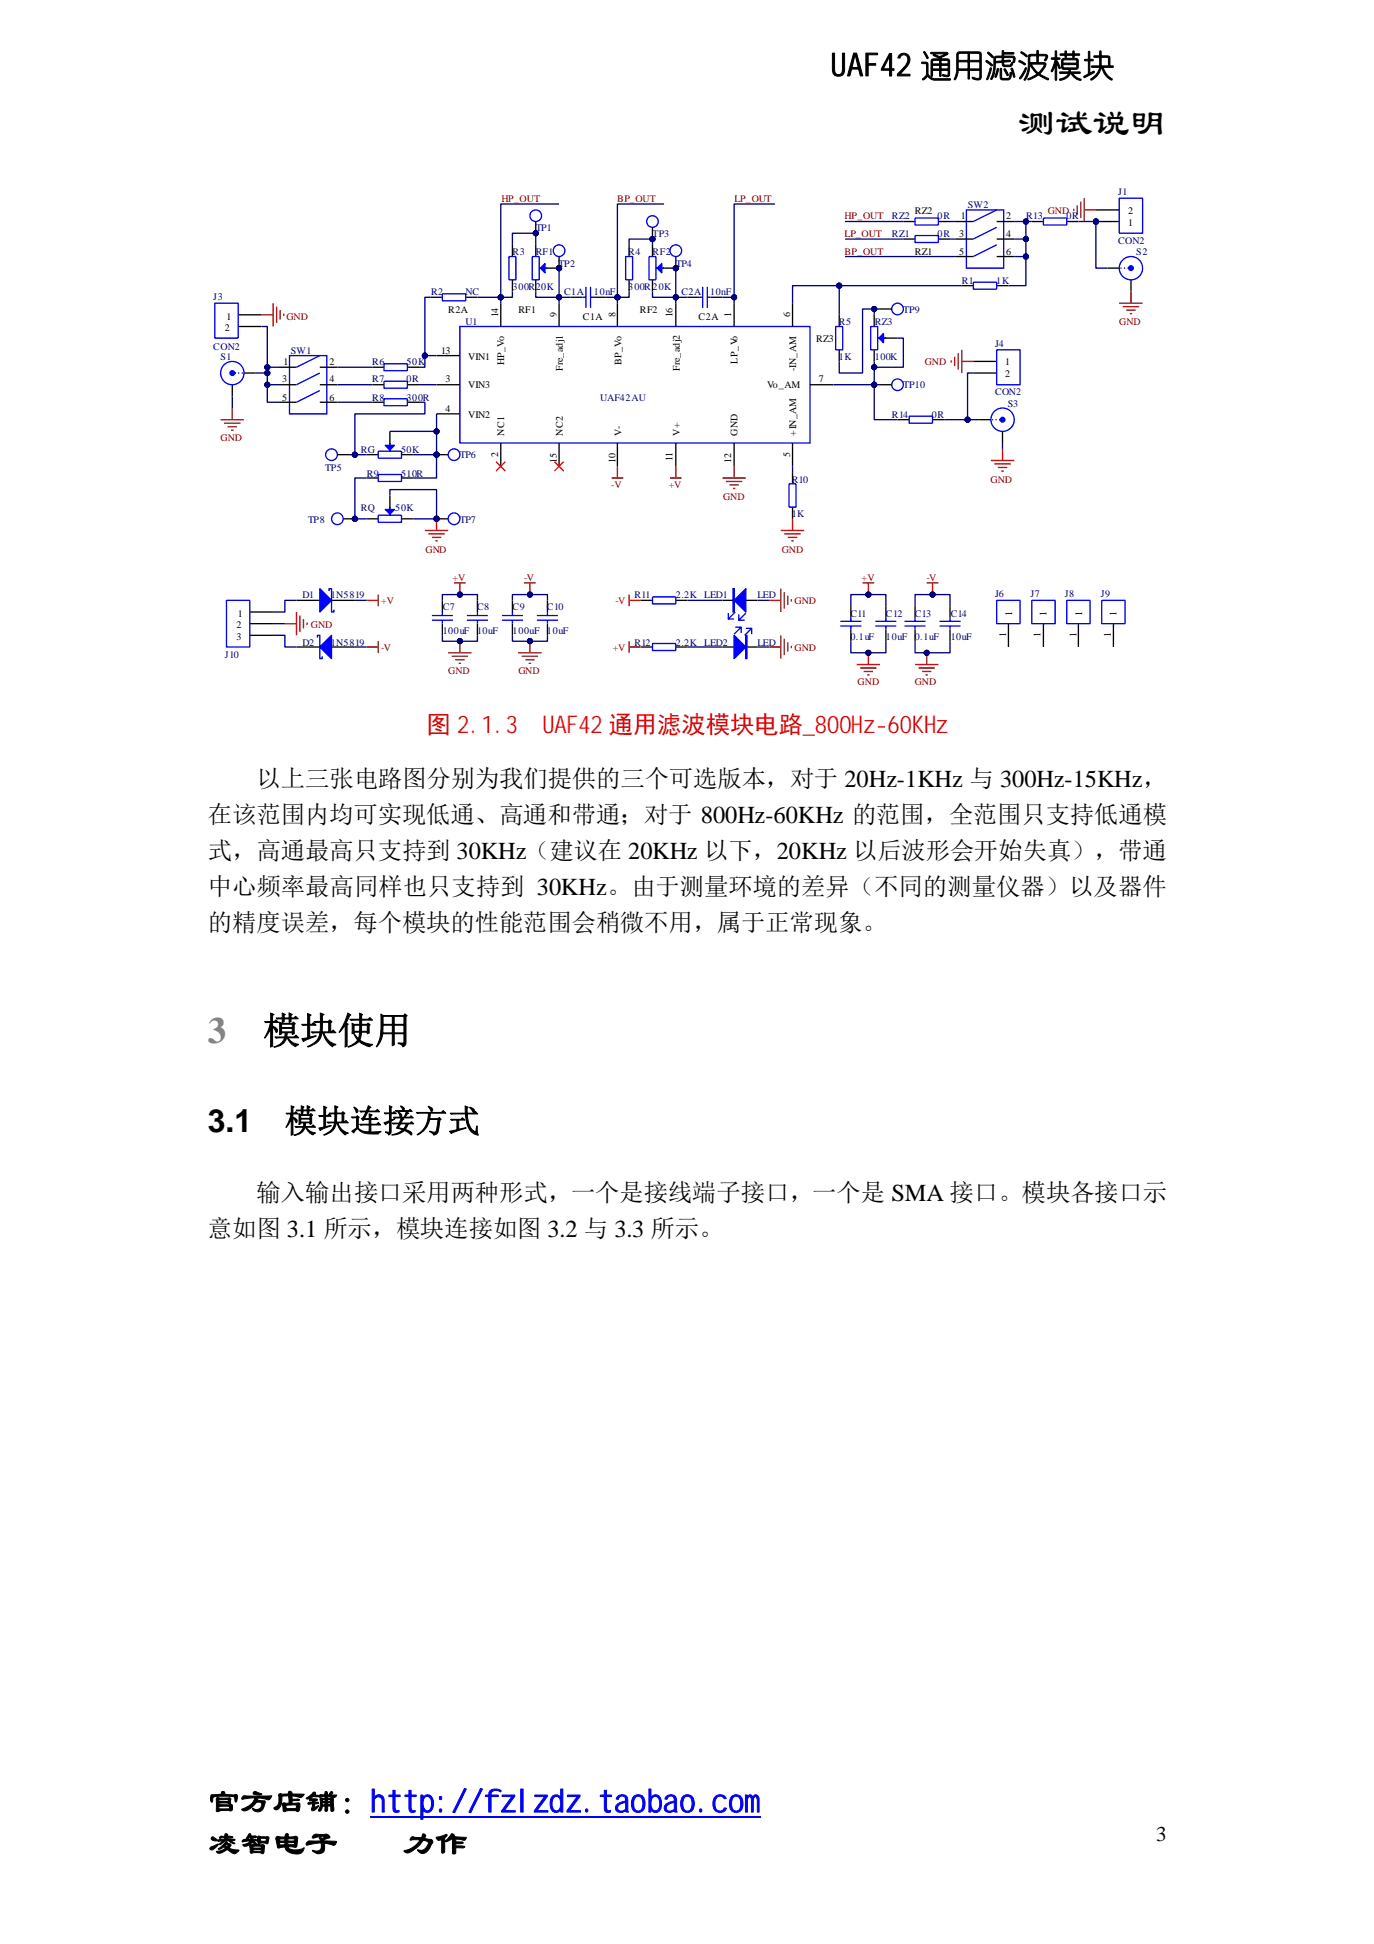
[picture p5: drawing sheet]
<svg xmlns="http://www.w3.org/2000/svg" width="210mm" height="297mm" viewBox="0 0 210 297" stroke-linecap="round" stroke-linejoin="round" font-family="sans-serif">
<defs><g id="words">
<g font-size="5.7">
<text x="155.6" y="20.7">测试说明</text>
<text x="40.2" y="159.4">模块使用</text>
</g>
<text font-size="5.7" fill="#808080" x="31.7" y="159.4">3</text>
<g font-size="4.9">
<text x="126.9" y="11.6">UAF42 通用滤波模块</text>
<text x="31.7" y="173">3.1</text>
<text x="43.5" y="173">模块连接方式</text>
<text x="31.7" y="276.9">官方店铺：http://fzlzdz.taobao.com</text>
<text x="31.7" y="283.3">凌智电子</text>
<text x="61.6" y="283.3">力作</text>
</g>
<g font-size="3.7" fill="#f00">
<text x="65.2" y="112">图 2.1.3</text>
<text x="82.9" y="112">UAF42 通用滤波模块电路_800Hz-60KHz</text>
</g>
<g font-size="3.7">
<text x="31.7" y="125.7">在该范围内均可实现低通、高通和带通；对于 800Hz-60KHz 的范围，全范围只支持低通模</text>
<text x="39.2" y="120.2">以上三张电路图分别为我们提供的三个可选版本，对于 20Hz-1KHz 与 300Hz-15KHz，</text>
<text x="31.7" y="131.2">式，高通最高只支持到 30KHz（建议在 20KHz 以下，20KHz 以后波形会开始失真），带通</text>
<text x="31.7" y="136.7">中心频率最高同样也只支持到 30KHz。由于测量环境的差异（不同的测量仪器）以及器件</text>
<text x="31.7" y="142.2">的精度误差，每个模块的性能范围会稍微不用，属于正常现象。</text>
<text x="39.2" y="183.6">输入输出接口采用两种形式，一个是接线端子接口，一个是 SMA 接口。模块各接口示</text>
<text x="31.7" y="189.1">意如图 3.1 所示，模块连接如图 3.2 与 3.3 所示。</text>
</g>
<text font-size="3.2" x="176.7" y="281.3">3</text>
<g font-size="1.5" fill="#000080">
<text x="170.9" y="29.8">J1</text>
<text x="81.9" y="35.3">TP1</text>
<text x="136.3" y="33.5">RZ2</text>
<text x="143.3" y="33.5">0R</text>
<text x="147.9" y="31.8">SW2</text>
<text x="156.8" y="33.5">R13</text>
<text x="163" y="33.5">0R</text>
<text x="78.3" y="39">R3</text>
<text x="81.9" y="39">RF1</text>
<text x="85.3" y="40.7">TP2</text>
<text x="96" y="39">R4</text>
<text x="99.7" y="39">RF2</text>
<text x="99.7" y="36.2">TP3</text>
<text x="103.3" y="40.7">TP4</text>
<text x="136.3" y="36.2">RZ1</text>
<text x="143.3" y="36.2">0R</text>
<text x="170.9" y="37.3">CON2</text>
<text x="173.7" y="39">S2</text>
<text x="32.6" y="45.8">J3</text>
<text x="65.9" y="45.1">R2</text>
<text x="71.1" y="45.1">NC</text>
<text x="78.3" y="44.3">300R20K</text>
<text x="86.2" y="45.1">C1A</text>
<text x="90.8" y="45.1">10nF</text>
<text x="96" y="44.3">300R20K</text>
<text x="104.1" y="45.1">C2A</text>
<text x="108.5" y="45.1">10nF</text>
<text x="138" y="47.8">TP9</text>
<text x="147" y="43.3">R1</text>
<text x="152.2" y="43.3">1K</text>
<text x="32.6" y="53.4">CON2</text>
<text x="71.1" y="49.7">U1</text>
<text x="128.2" y="49.7">R5</text>
<text x="133.7" y="49.7">RZ3</text>
<text x="152.1" y="53">J4</text>
<text x="33.7" y="54.9">S1</text>
<text x="44.4" y="54.1">SW1</text>
<text x="56.9" y="55.8">R6</text>
<text x="56.9" y="58.4">R7</text>
<text x="62.1" y="55.8">50K</text>
<text x="62.1" y="58.4">0R</text>
<text x="128.2" y="54.9">1K</text>
<text x="133.7" y="54.9">100K</text>
<text x="138" y="59.4">TP10</text>
<text x="56.9" y="61.3">R8</text>
<text x="62.1" y="61.3">300R</text>
<text x="91.7" y="61.3">UAF42AU</text>
<text x="136.3" y="63.9">R14</text>
<text x="142.4" y="63.9">0R</text>
<text x="152.1" y="60.4">CON2</text>
<text x="154" y="62.1">S3</text>
<text x="49.7" y="72">TP5</text>
<text x="55.1" y="69.2">RG</text>
<text x="61.3" y="69.2">50K</text>
<text x="70.3" y="70">TP6</text>
<text x="56" y="72.8">R9</text>
<text x="61.3" y="72.8">510R</text>
<text x="121" y="73.7">R10</text>
<text x="47.1" y="79.8">TP8</text>
<text x="55.1" y="78.1">RQ</text>
<text x="60.4" y="78.1">50K</text>
<text x="70.3" y="79.8">TP7</text>
<text x="121" y="79">1K</text>
<text x="46.2" y="91.4">D1</text>
<text x="50.5" y="91.4">1N5819</text>
<text x="67.6" y="93.1">C7</text>
<text x="72.9" y="93.1">C8</text>
<text x="78.3" y="93.1">C9</text>
<text x="83.6" y="93.1">C10</text>
<text x="96.9" y="91.4">R11</text>
<text x="103.3" y="91.4">2.2K</text>
<text x="107.6" y="91.4">LED1</text>
<text x="115.7" y="91.4">LED</text>
<text x="130" y="94.2">C11</text>
<text x="135.4" y="94.2">C12</text>
<text x="139.8" y="94.2">C13</text>
<text x="145.3" y="94.2">C14</text>
<text x="152.1" y="91.2">J6</text>
<text x="157.5" y="91.2">J7</text>
<text x="162.7" y="91.2">J8</text>
<text x="168.2" y="91.2">J9</text>
<text x="34.4" y="100.6">J10</text>
<text x="46.2" y="98.6">D2</text>
<text x="50.5" y="98.6">1N5819</text>
<text x="67.6" y="96.9">100uF</text>
<text x="72.9" y="96.9">10uF</text>
<text x="78.3" y="96.9">100uF</text>
<text x="83.6" y="96.9">10uF</text>
<text x="96.9" y="98.6">R12</text>
<text x="103.3" y="98.6">2.2K</text>
<text x="107.6" y="98.6">LED2</text>
<text x="115.7" y="98.6">LED</text>
<text x="130" y="97.8">0.1uF</text>
<text x="135.4" y="97.8">10uF</text>
<text x="139.8" y="97.8">0.1uF</text>
<text x="145.3" y="97.8">10uF</text>
</g>
<g font-size="1.5" fill="#800000">
<text x="76.6" y="30.9">HP_OUT</text>
<text x="94.3" y="30.9">BP_OUT</text>
<text x="112.3" y="30.9">LP_OUT</text>
<text x="129" y="33.5">HP_OUT</text>
<text x="160.1" y="32.7">GND</text>
<text x="129" y="36.2">LP_OUT</text>
<text x="129" y="39">BP_OUT</text>
<text x="43.8" y="48.9">GND</text>
<text x="171" y="49.7">GND</text>
<text x="141.3" y="55.8">GND</text>
<text x="33.7" y="67.4">GND</text>
<text x="93.4" y="74.6">-V</text>
<text x="102.2" y="74.6">+V</text>
<text x="110.5" y="76.4">GND</text>
<text x="151.4" y="73.7">GND</text>
<text x="65" y="84.4">GND</text>
<text x="69.2" y="88.8">+V</text>
<text x="80.1" y="88.8">-V</text>
<text x="119.5" y="84.4">GND</text>
<text x="131.7" y="88.8">+V</text>
<text x="141.6" y="88.8">-V</text>
<text x="58.3" y="92.3">+V</text>
<text x="94.1" y="92.3">-V</text>
<text x="121.4" y="92.3">GND</text>
<text x="47.5" y="96">GND</text>
<text x="58.3" y="99.5">-V</text>
<text x="93.6" y="99.5">+V</text>
<text x="121.4" y="99.5">GND</text>
<text x="68.5" y="103">GND</text>
<text x="79.2" y="103">GND</text>
<text x="131.1" y="104.7">GND</text>
<text x="139.8" y="104.7">GND</text>
</g>
<g font-size="1.5">
<text x="139.8" y="32.7">RZ2</text>
<text x="146.8" y="33.5">1</text>
<text x="153.8" y="33.5">2</text>
<text x="172.4" y="34.5">1</text>
<text x="172.4" y="32.7">2</text>
<text x="139.8" y="39">RZ1</text>
<text x="146.6" y="36.2">3</text>
<text x="146.6" y="39">5</text>
<text x="153.8" y="36.2">4</text>
<text x="153.8" y="39">6</text>
<text x="68.5" y="47.8">R2A</text>
<text x="79.2" y="47.8">RF1</text>
<text x="97.8" y="47.8">RF2</text>
<text x="34.4" y="50.5">2</text>
<text x="34.6" y="48.9">1</text>
<text x="76.1" y="48.4" transform="rotate(-90 76.1 48.4)">14</text>
<text x="85.1" y="48.4" transform="rotate(-90 85.1 48.4)">9</text>
<text x="89.1" y="48.9">C1A</text>
<text x="94.1" y="48.4" transform="rotate(-90 94.1 48.4)">8</text>
<text x="102.8" y="48.4" transform="rotate(-90 102.8 48.4)">16</text>
<text x="106.8" y="48.9">C2A</text>
<text x="111.8" y="48.4" transform="rotate(-90 111.8 48.4)">1</text>
<text x="120.7" y="48.4" transform="rotate(-90 120.7 48.4)">6</text>
<text x="124.7" y="52.3">RZ3</text>
<text x="43.1" y="58.4">3</text>
<text x="43.3" y="55.8">1</text>
<text x="50.4" y="55.8">2</text>
<text x="50.4" y="58.4">4</text>
<text x="67.4" y="54.1">13</text>
<text x="68.1" y="58.4">3</text>
<text x="71.5" y="59.4">VIN3</text>
<text x="71.5" y="54.9">VIN1</text>
<text x="77" y="55.8" transform="rotate(-90 77 55.8)">HP_Vo</text>
<text x="86" y="56.7" transform="rotate(-90 86 56.7)">Fre_adj1</text>
<text x="95" y="55.8" transform="rotate(-90 95 55.8)">BP_Vo</text>
<text x="103.9" y="56.7" transform="rotate(-90 103.9 56.7)">Fre_adj2</text>
<text x="112.7" y="55.6" transform="rotate(-90 112.7 55.6)">LP_Vo</text>
<text x="117.3" y="59.4">Vo_AM</text>
<text x="121.7" y="56.7" transform="rotate(-90 121.7 56.7)">-IN_AM</text>
<text x="125.1" y="58.4">7</text>
<text x="153.6" y="55.8">1</text>
<text x="153.6" y="57.6">2</text>
<text x="43.1" y="61.3">5</text>
<text x="50.4" y="61.3">6</text>
<text x="68.1" y="63">4</text>
<text x="71.5" y="63.9">VIN2</text>
<text x="76.1" y="69.8" transform="rotate(-90 76.1 69.8)">2</text>
<text x="77" y="66.5" transform="rotate(-90 77 66.5)">NC1</text>
<text x="85.1" y="70.7" transform="rotate(-90 85.1 70.7)">15</text>
<text x="86" y="66.5" transform="rotate(-90 86 66.5)">NC2</text>
<text x="94.1" y="70.7" transform="rotate(-90 94.1 70.7)">10</text>
<text x="95" y="66.5" transform="rotate(-90 95 66.5)">V-</text>
<text x="102.8" y="70.4" transform="rotate(-90 102.8 70.4)">11</text>
<text x="103.9" y="66.5" transform="rotate(-90 103.9 66.5)">V+</text>
<text x="111.8" y="70.7" transform="rotate(-90 111.8 70.7)">12</text>
<text x="112.7" y="66.5" transform="rotate(-90 112.7 66.5)">GND</text>
<text x="120.7" y="69.8" transform="rotate(-90 120.7 69.8)">5</text>
<text x="121.7" y="66.5" transform="rotate(-90 121.7 66.5)">+IN_AM</text>
<text x="36.3" y="94.2">1</text>
<text x="154.7" y="94.1" transform="rotate(-90 154.7 94.1)">1</text>
<text x="159.9" y="94.1" transform="rotate(-90 159.9 94.1)">1</text>
<text x="165.4" y="94.1" transform="rotate(-90 165.4 94.1)">1</text>
<text x="170.6" y="94.1" transform="rotate(-90 170.6 94.1)">1</text>
<text x="36.2" y="96">2</text>
<text x="36.2" y="97.8">3</text>
<text x="153.8" y="97.3" transform="rotate(-90 153.8 97.3)">1</text>
<text x="159" y="97.3" transform="rotate(-90 159 97.3)">1</text>
<text x="164.5" y="97.3" transform="rotate(-90 164.5 97.3)">1</text>
<text x="169.8" y="97.3" transform="rotate(-90 169.8 97.3)">1</text>
</g>
</g></defs>
<path d="M56.6 277.7h59.6" fill="none" stroke="#00f" stroke-width=".25"/>
<path d="M114.3 2.3h69.8v13.8h-69.8z" fill="#fff"/>
<path d="M70.3 49.9h53.5v17.8h-53.5z" fill="none" stroke="#00f" stroke-width=".2"/>
<g fill="none" stroke="#000" stroke-width=".2">
<path d="M35.5 58.8v1.8M37.3 57h1.8M66.7 58.8h3.6M66.7 54.3h3.6M76.5 46.3v3.6M85.4 46.3v3.6M94.4 46.3v3.6M103.3 46.3v3.6M112.2 46.3v3.6M121.1 46.3v3.6M123.8 58.8h3.5M66.7 63.2h3.6"/>
<path d="M76.5 67.7v3.5M85.4 67.7v3.5M94.4 67.7v3.5M103.3 67.7v3.5M112.2 67.7v3.5M121.1 67.7v3.5"/>
</g>
<circle cx="35.5" cy="57" r=".36" fill="#00f"/>
<g fill="none" stroke="#00f" stroke-width=".2">
<path d="M35.9 57h.1M36.4 57h.2M36.9 57h.2M58.7 55.6h3.6v1h-3.6zM58.7 58.3h3.6v1h-3.6zM57.8 68.9h3.6v1.1h-3.6zM58.7 60.9h3.6v1.1h-3.6zM59.6 67.7v1.2"/>
<circle cx="35.5" cy="57" r="1.78"/>
<circle cx="35.5" cy="57" r=".36"/>
</g>
<path d="M33.7 64.1h3.6M34.3 64.7h2.4M34.8 65.2h1.4M35.3 65.7h.4M35.5 62.3v1.8" fill="none" stroke="#800000" stroke-width=".2"/>
<path d="M56.9 56.1h1.8M56.9 58.8h1.8M62.3 56.1h1.7M62.3 58.8h1.7M56 69.5h1.8M56.9 61.5h1.8M59.6 65.9v1.8M61.4 69.5h1.7M62.3 61.5h1.7" fill="none" stroke="#000" stroke-width=".2"/>
<path d="M58.9 68h1.4l-.7 .8z" fill="#00f"/>
<path d="M57.8 78.7h3.6v1.1h-3.6zM58.9 68h1.4l-.7 .8zM59.6 77.5v1.2" fill="none" stroke="#00f" stroke-width=".2"/>
<path d="M56 79.3h1.8M59.6 75.7v1.8M61.4 79.3h1.7" fill="none" stroke="#000" stroke-width=".2"/>
<path d="M58.9 77.8h1.4l-.7 .7z" fill="#00f"/>
<path d="M57.8 72.5h3.6v1.1h-3.6zM58.9 77.8h1.4l-.7 .7z" fill="none" stroke="#00f" stroke-width=".2"/>
<path d="M56 73h1.8M61.4 73h1.7" fill="none" stroke="#000" stroke-width=".2"/>
<path d="M66.7 79.3v1.7M64.9 81h3.6M65.5 81.6h2.5M66 82.1h1.4M66.5 82.6h.4" fill="none" stroke="#800000" stroke-width=".2"/>
<circle cx="66.7" cy="79.3" r=".36" fill="#000080"/>
<circle cx="66.7" cy="79.3" r=".36" fill="none" stroke="#000080" stroke-width=".2"/>
<path d="M78.3 37.4v1.8M78.3 42.8v1.7" fill="none" stroke="#000" stroke-width=".2"/>
<path d="M77.8 39.2h1v3.6h-1z" fill="none" stroke="#00f" stroke-width=".2"/>
<circle cx="85.4" cy="41" r=".35" fill="#000080"/>
<circle cx="85.4" cy="41" r=".35" fill="none" stroke="#000080" stroke-width=".2"/>
<path d="M81.9 37.4v1.8M81.9 42.8v1.7M83.7 41h1.7" fill="none" stroke="#000" stroke-width=".2"/>
<circle cx="85.4" cy="41" r=".35" fill="#000080"/>
<circle cx="85.4" cy="41" r=".35" fill="none" stroke="#000080" stroke-width=".2"/>
<path d="M81.3 39.2h1.1v3.6h-1.1zM82.4 41h1.3" fill="none" stroke="#00f" stroke-width=".2"/>
<path d="M83.3 40.3v1.4l-.7-.7z" fill="#00f"/>
<path d="M95.6 39.2h1.1v3.6h-1.1zM67.6 44.9h3.6v1.1h-3.6zM83.3 40.3v1.4l-.7-.7zM89 45.4h.5M89.5 43.8v3.2M90.2 45.4h.6M90.2 43.8v3.2" fill="none" stroke="#00f" stroke-width=".2"/>
<path d="M96.1 37.4v1.8M65.8 45.4h1.8M71.2 45.4h1.8M87.2 45.4h1.8M90.8 45.4h1.8M96.1 42.8v1.7" fill="none" stroke="#000" stroke-width=".2"/>
<circle cx="103.3" cy="41" r=".36" fill="#000080"/>
<circle cx="103.3" cy="41" r=".36" fill="none" stroke="#000080" stroke-width=".2"/>
<path d="M99.7 37.4v1.8M99.7 42.8v1.7M101.5 41h1.8" fill="none" stroke="#000" stroke-width=".2"/>
<circle cx="103.3" cy="41" r=".36" fill="#000080"/>
<circle cx="103.3" cy="41" r=".36" fill="none" stroke="#000080" stroke-width=".2"/>
<path d="M99.2 39.2h1v3.6h-1zM100.2 41h1.3" fill="none" stroke="#00f" stroke-width=".2"/>
<path d="M101.1 40.3v1.4l-.7-.7z" fill="#00f"/>
<path d="M101.1 40.3v1.4l-.7-.7zM106.8 45.4h.6M107.4 43.8v3.2M108.1 45.4h.5M108.1 43.8v3.2" fill="none" stroke="#00f" stroke-width=".2"/>
<path d="M105.1 45.4h1.7M108.6 45.4h1.8M169.3 41h1.7M172.8 42.8v1.7" fill="none" stroke="#000" stroke-width=".2"/>
<circle cx="172.8" cy="41" r=".36" fill="#00f"/>
<g fill="none" stroke="#00f" stroke-width=".2">
<path d="M127.7 49.9h1.1v3.5h-1.1zM133.1 49.9h1v3.5h-1zM134.1 51.7h1.3M148.7 43.1h3.6v1.1h-3.6zM171.2 41h.2M171.8 41h.1M172.3 41h.2"/>
<circle cx="172.8" cy="41" r="1.78"/>
<circle cx="172.8" cy="41" r=".36"/>
</g>
<path d="M171 46.3h3.6M171.6 46.9h2.5M172.1 47.4h1.4M172.7 47.9h.3M172.8 44.5v1.8" fill="none" stroke="#800000" stroke-width=".2"/>
<path d="M128.2 48.1v1.8M128.2 53.4v1.8M133.6 48.1v1.8M133.6 53.4v1.8M135.4 51.7h1.8M147 43.6h1.7M152.3 43.6h1.8" fill="none" stroke="#000" stroke-width=".2"/>
<path d="M135 50.9v1.5l-.7-.7z" fill="#00f"/>
<path d="M135 50.9v1.5l-.7-.7zM120.6 73.9h1v3.6h-1zM128.4 95.6h3.2M128.4 94.9h3.2M130 94.4v.5M130 95.6v.6M133.8 95.6h3.2M133.8 94.9h3.2M135.4 94.4v.5M135.4 95.6v.6" fill="none" stroke="#00f" stroke-width=".2"/>
<g fill="none" stroke="#800000" stroke-width=".2">
<path d="M93.5 73h1.8M94.4 71.2v1.8M102.4 73h1.8M103.3 71.2v1.8M110.4 73h3.6M110.9 73.6h2.5M111.5 74.1h1.4M112 74.6h.4M112.2 71.2v1.8M121.1 79.3v1.7M119.3 81h3.6M119.9 81.6h2.5"/>
<path d="M120.4 82.1h1.4M120.9 82.6h.4M132.7 99.7v1.8M130.9 101.5h3.6M131.4 102.1h2.5M132 102.6h1.4M132.5 103.1h.4"/>
</g>
<path d="M121.1 72.1v1.8M121.1 77.5v1.8M130 92.6v1.8M130 96.2v1.8M135.4 92.6v1.8M135.4 96.2v1.8" fill="none" stroke="#000" stroke-width=".2"/>
<path d="M75.8 70.5l1.4 1.5M77.2 70.5l-1.4 1.5M84.7 70.5l1.4 1.5M86.1 70.5l-1.4 1.5" fill="none" stroke="#f00" stroke-width=".2"/>
<circle cx="132.7" cy="99.7" r=".35" fill="#000080"/>
<circle cx="132.7" cy="99.7" r=".35" fill="none" stroke="#000080" stroke-width=".2"/>
<path d="M139.8 92.6v1.8M139.8 96.2v1.8M145.2 92.6v1.8M145.2 96.2v1.8" fill="none" stroke="#000" stroke-width=".2"/>
<path d="M138.2 95.6h3.2M138.2 94.9h3.2M139.8 94.4v.5M139.8 95.6v.6M143.6 95.6h3.2M143.6 94.9h3.2M145.2 94.4v.5M145.2 95.6v.6" fill="none" stroke="#00f" stroke-width=".2"/>
<path d="M141.6 99.7v1.8M139.8 101.5h3.6M140.4 102.1h2.5M140.9 102.6h1.4M141.4 103.1h.4" fill="none" stroke="#800000" stroke-width=".2"/>
<circle cx="141.6" cy="99.7" r=".36" fill="#000080"/>
<circle cx="141.6" cy="99.7" r=".36" fill="none" stroke="#000080" stroke-width=".2"/>
<path d="M38.2 93.5h3.5M38.2 95.3h3.5M38.2 97.1h3.5M45.3 91.7h3.6M50.7 91.7h3.5M73 91.7v1.8M73 95.3v1.8M83.7 91.7v1.8M83.7 95.3v1.8" fill="none" stroke="#000" stroke-width=".2"/>
<path d="M34.6 91.7h3.6v7.2h-3.6zM71.3 94.8h3.3M71.3 94h3.3M73 93.5v.5M73 94.8v.5M82 94.8h3.3M82 94h3.3M83.7 93.5v.5M83.7 94.8v.5" fill="none" stroke="#00f" stroke-width=".2"/>
<path d="M43.5 95.3h1.8M45.3 93.5v3.6M45.8 94v2.5M46.4 94.6v1.4M46.9 95.1v.4" fill="none" stroke="#800000" stroke-width=".2"/>
<path d="M48.9 89.9l1.8 1.8-1.8 1.8z" fill="#00f"/>
<path d="M48.9 89.9l1.8 1.8-1.8 1.8zM50.3 90.3v-.4h.4v3.6h.3v-.4" fill="none" stroke="#00f" stroke-width=".2"/>
<path d="M45.3 98.9h3.6M50.7 98.9h3.5" fill="none" stroke="#000" stroke-width=".2"/>
<path d="M48.9 98.9l1.8-1.8v3.5z" fill="#00f"/>
<path d="M48.5 97.4v-.3h.4v3.5h.3v-.3M48.9 98.9l1.8-1.8v3.5zM114 97.1h.2v3.5h-.2zM152.3 91.7h3.6v3.6h-3.6zM157.7 91.7h3.5v3.6h-3.5zM163 91.7h3.6v3.6h-3.6zM168.4 91.7h3.5v3.6h-3.5z" fill="none" stroke="#00f" stroke-width=".2"/>
<path d="M117.5 91.7h1.8M117.5 98.9h1.8M119.3 97.1v3.5M119.3 89.9v3.6M119.9 90.5v2.5M119.9 97.6v2.5M120.4 98.1v1.5M120.4 91v1.4M120.9 91.6v.3M120.9 98.7v.3" fill="none" stroke="#800000" stroke-width=".2"/>
<path d="M110.4 98.9h1.8M114 98.9h1.8M154.1 95.3v3.6M159.5 95.3v3.6M164.8 95.3v3.6M170.2 95.3v3.6" fill="none" stroke="#000" stroke-width=".2"/>
<path d="M114.1 97.1v3.5" fill="none" stroke="#00f" stroke-width=".18"/>
<path d="M112.2 97.1l1.8 1.8-1.8 1.7z" fill="#00f"/>
<path d="M112 89.9h.2v3.6h-.2zM112.2 97.1l1.8 1.8-1.8 1.7zM112.4 95.8h.9l-1.1 1.1M113.3 95.8v.9M114 96h.9l-1.1 1.1M114.9 96v.9" fill="none" stroke="#00f" stroke-width=".2"/>
<path d="M110.4 91.7h1.8M114 91.7h1.8" fill="none" stroke="#000" stroke-width=".2"/>
<path d="M112.1 89.9v3.6" fill="none" stroke="#00f" stroke-width=".18"/>
<path d="M114 89.9v3.6l-1.8-1.8z" fill="#00f"/>
<path d="M99.7 91.2h3.6v1.1h-3.6zM99.7 98.3h3.6v1.1h-3.6zM111.3 93.7v.9M112.4 93.5l-1.1 1.1h.9M112.9 93.9v.9M114 89.9v3.6l-1.8-1.8zM114 93.7l-1.1 1.1h.9" fill="none" stroke="#00f" stroke-width=".2"/>
<path d="M97.9 91.7h1.8M97.9 98.9h1.8M103.3 91.7h1.8M103.3 98.9h1.8" fill="none" stroke="#000" stroke-width=".2"/>
<path d="M68.5 99.7h3.6M70.3 98v1.7M69 100.3h2.5M69.6 100.8h1.4M70.1 101.4h.4" fill="none" stroke="#800000" stroke-width=".2"/>
<circle cx="70.3" cy="98" r=".36" fill="#000080"/>
<circle cx="70.3" cy="98" r=".36" fill="none" stroke="#000080" stroke-width=".2"/>
<path d="M79.2 99.7h3.6M81 98v1.7M79.7 100.3h2.5M80.3 100.8h1.4M80.8 101.4h.4" fill="none" stroke="#800000" stroke-width=".2"/>
<circle cx="81" cy="98" r=".36" fill="#000080"/>
<circle cx="81" cy="98" r=".36" fill="none" stroke="#000080" stroke-width=".2"/>
<path d="M67.6 91.7v1.8M67.6 95.3v1.8M78.3 91.7v1.8M78.3 95.3v1.8" fill="none" stroke="#000" stroke-width=".2"/>
<path d="M66 94.8h3.2M66 94h3.2M67.6 93.5v.5M67.6 94.8v.5M76.7 94.8h3.2M76.7 94h3.2M78.3 93.5v.5M78.3 94.8v.5" fill="none" stroke="#00f" stroke-width=".2"/>
<path d="M80.1 89.1h1.8M81 89.1v1.7" fill="none" stroke="#800000" stroke-width=".2"/>
<circle cx="81" cy="90.8" r=".35" fill="#000080"/>
<circle cx="81" cy="90.8" r=".35" fill="none" stroke="#000080" stroke-width=".2"/>
<path d="M69.4 89.1h1.8M70.3 89.1v1.7" fill="none" stroke="#800000" stroke-width=".2"/>
<circle cx="70.3" cy="90.8" r=".36" fill="#000080"/>
<circle cx="70.3" cy="90.8" r=".36" fill="none" stroke="#000080" stroke-width=".2"/>
<path d="M56 91.7h1.8M56 98.9h1.8M57.8 98v1.7M57.8 90.8v1.8M96.1 90.8v1.8M96.1 91.7h1.8M96.1 98.9h1.8M96.1 98v1.7M131.8 89.1h1.8M132.7 89.1v1.7" fill="none" stroke="#800000" stroke-width=".2"/>
<circle cx="132.7" cy="90.8" r=".35" fill="#000080"/>
<circle cx="132.7" cy="90.8" r=".35" fill="none" stroke="#000080" stroke-width=".2"/>
<path d="M141.6 89.1h1.8M142.5 89.1v1.7" fill="none" stroke="#800000" stroke-width=".2"/>
<circle cx="142.5" cy="90.8" r=".36" fill="#000080"/>
<circle cx="142.5" cy="90.8" r=".36" fill="none" stroke="#000080" stroke-width=".2"/>
<path d="M149.6 64.1h1.8M153.2 65.9v1.8" fill="none" stroke="#000" stroke-width=".2"/>
<circle cx="153.2" cy="64.1" r=".36" fill="#00f"/>
<g fill="none" stroke="#00f" stroke-width=".2">
<path d="M32.8 46.3h3.6v5.4h-3.6zM151.6 64.1h.2M152.1 64.1h.2M152.7 64.1h.1"/>
<circle cx="153.2" cy="64.1" r=".36"/>
<circle cx="153.2" cy="64.1" r="1.79"/>
</g>
<path d="M151.4 70.4h3.6M152 70.9h2.5M152.5 71.4h1.4M153 72h.4M153.2 68.6v1.8" fill="none" stroke="#800000" stroke-width=".2"/>
<path d="M36.4 49.9h3.6M36.4 48.1h3.6" fill="none" stroke="#000" stroke-width=".2"/>
<circle cx="167.5" cy="33.8" r=".36" fill="#000080"/>
<circle cx="167.5" cy="33.8" r=".36" fill="none" stroke="#000080" stroke-width=".2"/>
<path d="M167.5 33.8h3.5" fill="none" stroke="#000" stroke-width=".2"/>
<circle cx="167.5" cy="33.8" r=".36" fill="#000080"/>
<circle cx="167.5" cy="33.8" r=".36" fill="none" stroke="#000080" stroke-width=".2"/>
<path d="M138 33.8h1.8M138 36.5h1.8M143.4 33.8h1.8M143.4 36.5h1.8M157.7 33.8h1.8M163 33.8h1.8M167.5 32.1h3.5M148.7 55.2h3.6M148.7 57h3.6M137.2 64.1h1.7M142.5 64.1h1.8" fill="none" stroke="#000" stroke-width=".2"/>
<path d="M139.8 33.3h3.6v1.1h-3.6zM139.8 36h3.6v1.1h-3.6zM159.5 33.3h3.5v1.1h-3.5zM171 30.3h3.6v5.3h-3.6zM152.3 53.4h3.6v5.4h-3.6zM138.9 63.6h3.6v1.1h-3.6z" fill="none" stroke="#00f" stroke-width=".2"/>
<g fill="none" stroke="#800000" stroke-width=".2">
<path d="M164.1 31.9v.3M164.6 31.4v1.4M165.2 30.8v2.5M165.7 30.3v3.5M165.7 32.1h1.8M40 48.1h1.7M41.7 46.3v3.6M42.3 46.9v2.4M42.8 47.4v1.4M43.4 47.9v.4M145.4 55v.4M145.9 54.5v1.4"/>
<path d="M146.4 54v2.5M147 55.2h1.7M147 53.4v3.6"/>
</g>
<circle cx="85.4" cy="41" r=".35" fill="#000080"/>
<circle cx="85.4" cy="41" r=".35" fill="none" stroke="#000080" stroke-width=".2"/>
<circle cx="85.4" cy="38.3" r=".89" fill="none" stroke="#00f" stroke-width=".2"/>
<path d="M85.4 39.2v1.8" fill="none" stroke="#000" stroke-width=".2"/>
<circle cx="85.4" cy="41" r=".35" fill="#000080"/>
<circle cx="85.4" cy="41" r=".35" fill="none" stroke="#000080" stroke-width=".2"/>
<circle cx="81.9" cy="35.6" r=".35" fill="#000080"/>
<circle cx="81.9" cy="35.6" r=".35" fill="none" stroke="#000080" stroke-width=".2"/>
<circle cx="81.9" cy="33" r=".89" fill="none" stroke="#00f" stroke-width=".2"/>
<path d="M81.9 33.8v1.8" fill="none" stroke="#000" stroke-width=".2"/>
<circle cx="81.9" cy="35.6" r=".35" fill="#000080"/>
<circle cx="81.9" cy="35.6" r=".35" fill="none" stroke="#000080" stroke-width=".2"/>
<circle cx="99.7" cy="36.5" r=".35" fill="#000080"/>
<circle cx="99.7" cy="36.5" r=".35" fill="none" stroke="#000080" stroke-width=".2"/>
<circle cx="99.7" cy="33.8" r=".89" fill="none" stroke="#00f" stroke-width=".2"/>
<path d="M99.7 34.7v1.8" fill="none" stroke="#000" stroke-width=".2"/>
<circle cx="99.7" cy="36.5" r=".35" fill="#000080"/>
<circle cx="99.7" cy="36.5" r=".35" fill="none" stroke="#000080" stroke-width=".2"/>
<circle cx="103.3" cy="41" r=".36" fill="#000080"/>
<circle cx="103.3" cy="41" r=".36" fill="none" stroke="#000080" stroke-width=".2"/>
<circle cx="103.3" cy="38.3" r=".89" fill="none" stroke="#00f" stroke-width=".2"/>
<path d="M103.3 39.2v1.8" fill="none" stroke="#000" stroke-width=".2"/>
<circle cx="103.3" cy="41" r=".36" fill="#000080"/>
<circle cx="103.3" cy="41" r=".36" fill="none" stroke="#000080" stroke-width=".2"/>
<circle cx="50.7" cy="69.5" r=".89" fill="none" stroke="#00f" stroke-width=".2"/>
<path d="M51.6 69.5h1.7" fill="none" stroke="#000" stroke-width=".2"/>
<circle cx="66.7" cy="69.5" r=".35" fill="#000080"/>
<circle cx="66.7" cy="69.5" r=".35" fill="none" stroke="#000080" stroke-width=".2"/>
<circle cx="69.4" cy="69.5" r=".89" fill="none" stroke="#00f" stroke-width=".2"/>
<path d="M66.7 69.5h1.8" fill="none" stroke="#000" stroke-width=".2"/>
<circle cx="66.7" cy="69.5" r=".35" fill="#000080"/>
<circle cx="66.7" cy="69.5" r=".35" fill="none" stroke="#000080" stroke-width=".2"/>
<circle cx="66.7" cy="79.3" r=".36" fill="#000080"/>
<circle cx="66.7" cy="79.3" r=".36" fill="none" stroke="#000080" stroke-width=".2"/>
<circle cx="69.4" cy="79.3" r=".9" fill="none" stroke="#00f" stroke-width=".2"/>
<path d="M66.7 79.3h1.8" fill="none" stroke="#000" stroke-width=".2"/>
<circle cx="66.7" cy="79.3" r=".36" fill="#000080"/>
<circle cx="66.7" cy="79.3" r=".36" fill="none" stroke="#000080" stroke-width=".2"/>
<circle cx="54.2" cy="79.3" r=".36" fill="#000080"/>
<circle cx="54.2" cy="79.3" r=".36" fill="none" stroke="#000080" stroke-width=".2"/>
<circle cx="51.6" cy="79.3" r=".89" fill="none" stroke="#00f" stroke-width=".2"/>
<path d="M52.4 79.3h1.8" fill="none" stroke="#000" stroke-width=".2"/>
<circle cx="54.2" cy="79.3" r=".36" fill="#000080"/>
<g fill="none" stroke="#000080" stroke-width=".2">
<path d="M133.6 47.2v.9"/>
<circle cx="54.2" cy="79.3" r=".36"/>
</g>
<g fill="none" stroke="#00f" stroke-width=".2">
<path d="M147.7 32.1h5.7v8.9h-5.7zM152.3 34.7l-3.6 1.8M152.3 37.4l-3.6 1.8M152.3 32.1l-3.6 1.7M44.2 54.3h5.7v8.9h-5.7zM48.9 57l-3.6 1.8M48.9 59.7l-3.6 1.8M48.9 54.3l-3.6 1.8"/>
<circle cx="137.2" cy="58.8" r=".89"/>
<circle cx="137.2" cy="47.2" r=".89"/>
</g>
<g fill="none" stroke="#000" stroke-width=".2">
<path d="M146.1 33.8h2.6M146.1 36.5h2.6M146.1 39.2h2.6M152.3 33.8h2.7M152.3 36.5h2.7M152.3 39.2h2.7M42.6 58.8h2.7M42.6 56.1h2.7M48.9 58.8h2.7M48.9 56.1h2.7M134.5 47.2h1.8M134.5 58.8h1.8"/>
<path d="M42.6 61.5h2.7M48.9 61.5h2.7"/>
</g>
<circle cx="133.6" cy="47.2" r=".35" fill="#000080"/>
<g fill="none" stroke="#000080" stroke-width=".2">
<path d="M42.6 56.1h-1.7v.9h-1.8"/>
<circle cx="133.6" cy="47.2" r=".35"/>
</g>
<circle cx="40.9" cy="57" r=".36" fill="#000080"/>
<circle cx="40.9" cy="57" r=".36" fill="none" stroke="#000080" stroke-width=".2"/>
<circle cx="40.9" cy="56.1" r=".35" fill="#000080"/>
<g fill="none" stroke="#000080" stroke-width=".2">
<path d="M40 49.9h.9v6.2"/>
<circle cx="40.9" cy="56.1" r=".35"/>
</g>
<circle cx="40.9" cy="56.1" r=".35" fill="#000080"/>
<g fill="none" stroke="#000080" stroke-width=".2">
<path d="M40.9 57v4.5h1.7"/>
<circle cx="40.9" cy="56.1" r=".35"/>
</g>
<circle cx="40.8" cy="58.8" r=".35" fill="#000080"/>
<circle cx="40.8" cy="58.8" r=".35" fill="none" stroke="#000080" stroke-width=".2"/>
<circle cx="40.9" cy="57" r=".36" fill="#000080"/>
<g fill="none" stroke="#000080" stroke-width=".2">
<path d="M40.9 58.8h1.7"/>
<circle cx="40.9" cy="57" r=".36"/>
</g>
<circle cx="40.8" cy="58.8" r=".35" fill="#000080"/>
<g fill="none" stroke="#000080" stroke-width=".2">
<path d="M51.6 58.8h5.3M51.6 56.1h5.3M51.6 61.5h5.3M64 61.5h.9v1.7h-10.7v6.3h-.9M41.7 97.1h1.8v1.8h1.8M41.7 95.3h1.8M45.3 91.7h-1.8v1.8h-1.8"/>
<circle cx="40.8" cy="58.8" r=".35"/>
</g>
<circle cx="54.2" cy="69.5" r=".36" fill="#000080"/>
<g fill="none" stroke="#000080" stroke-width=".2">
<path d="M56 73h-1.8v6.3h1.8M54.2 98.9h1.8M54.2 91.7h1.8"/>
<circle cx="54.2" cy="69.5" r=".36"/>
</g>
<circle cx="54.2" cy="79.3" r=".36" fill="#000080"/>
<g fill="none" stroke="#000080" stroke-width=".2">
<path d="M54.2 69.5h1.8"/>
<circle cx="54.2" cy="79.3" r=".36"/>
</g>
<circle cx="54.2" cy="69.5" r=".36" fill="#000080"/>
<g fill="none" stroke="#000080" stroke-width=".2">
<path d="M59.6 75.7v-.9h7.1v4.5h-3.6"/>
<circle cx="54.2" cy="69.5" r=".36"/>
</g>
<circle cx="66.7" cy="79.3" r=".36" fill="#000080"/>
<g fill="none" stroke="#000080" stroke-width=".2">
<path d="M59.6 65.9h7.1"/>
<circle cx="66.7" cy="79.3" r=".36"/>
</g>
<circle cx="66.7" cy="65.9" r=".35" fill="#000080"/>
<g fill="none" stroke="#000080" stroke-width=".2">
<path d="M66.7 69.5v3.5h-3.6"/>
<circle cx="66.7" cy="65.9" r=".35"/>
</g>
<circle cx="66.7" cy="69.5" r=".35" fill="#000080"/>
<g fill="none" stroke="#000080" stroke-width=".2">
<path d="M63.1 69.5h3.6"/>
<circle cx="66.7" cy="69.5" r=".35"/>
</g>
<circle cx="66.7" cy="69.5" r=".35" fill="#000080"/>
<g fill="none" stroke="#000080" stroke-width=".2">
<path d="M64 58.8h2.7M66.7 54.3h-1.8v1.8h-.9"/>
<circle cx="66.7" cy="69.5" r=".35"/>
</g>
<circle cx="64.9" cy="54.3" r=".36" fill="#000080"/>
<g fill="none" stroke="#000080" stroke-width=".2">
<path d="M65.8 45.4h-.9v8.9"/>
<circle cx="64.9" cy="54.3" r=".36"/>
</g>
<circle cx="64.9" cy="54.3" r=".36" fill="#000080"/>
<g fill="none" stroke="#000080" stroke-width=".2">
<path d="M67.6 97.1v.9h5.4v-.9"/>
<circle cx="64.9" cy="54.3" r=".36"/>
</g>
<circle cx="70.3" cy="98" r=".36" fill="#000080"/>
<g fill="none" stroke="#000080" stroke-width=".2">
<path d="M67.6 91.7v-.9h5.4v.9"/>
<circle cx="70.3" cy="98" r=".36"/>
</g>
<circle cx="70.3" cy="90.8" r=".36" fill="#000080"/>
<g fill="none" stroke="#000080" stroke-width=".2">
<path d="M73 45.4h3.5"/>
<circle cx="70.3" cy="90.8" r=".36"/>
</g>
<circle cx="76.5" cy="45.4" r=".36" fill="#000080"/>
<g fill="none" stroke="#000080" stroke-width=".2">
<path d="M78.3 44.5v.9h-1.8v.9"/>
<circle cx="76.5" cy="45.4" r=".36"/>
</g>
<circle cx="76.5" cy="45.4" r=".36" fill="#000080"/>
<g fill="none" stroke="#000080" stroke-width=".2">
<path d="M85.4 31.2h-8.9v14.2"/>
<circle cx="76.5" cy="45.4" r=".36"/>
</g>
<circle cx="76.5" cy="45.4" r=".36" fill="#000080"/>
<g fill="none" stroke="#000080" stroke-width=".2">
<path d="M78.3 97.1v.9h5.4v-.9"/>
<circle cx="76.5" cy="45.4" r=".36"/>
</g>
<circle cx="81" cy="98" r=".36" fill="#000080"/>
<g fill="none" stroke="#000080" stroke-width=".2">
<path d="M78.3 91.7v-.9h5.4v.9"/>
<circle cx="81" cy="98" r=".36"/>
</g>
<circle cx="81" cy="90.8" r=".35" fill="#000080"/>
<g fill="none" stroke="#000080" stroke-width=".2">
<path d="M78.3 37.4v-1.8h3.6v1.8"/>
<circle cx="81" cy="90.8" r=".35"/>
</g>
<circle cx="81.9" cy="35.6" r=".35" fill="#000080"/>
<g fill="none" stroke="#000080" stroke-width=".2">
<path d="M81.9 44.5v.9h3.5v.9"/>
<circle cx="81.9" cy="35.6" r=".35"/>
</g>
<circle cx="85.4" cy="45.4" r=".35" fill="#000080"/>
<g fill="none" stroke="#000080" stroke-width=".2">
<path d="M85.4 45.4h1.8"/>
<circle cx="85.4" cy="45.4" r=".35"/>
</g>
<circle cx="85.4" cy="45.4" r=".35" fill="#000080"/>
<g fill="none" stroke="#000080" stroke-width=".2">
<path d="M92.6 45.4h1.8v.9"/>
<circle cx="85.4" cy="45.4" r=".35"/>
</g>
<circle cx="94.4" cy="45.4" r=".36" fill="#000080"/>
<g fill="none" stroke="#000080" stroke-width=".2">
<path d="M96.1 44.5v.9h-1.8"/>
<circle cx="94.4" cy="45.4" r=".36"/>
</g>
<circle cx="94.4" cy="45.4" r=".36" fill="#000080"/>
<g fill="none" stroke="#000080" stroke-width=".2">
<path d="M101.5 31.2h-7.2v14.2"/>
<circle cx="94.4" cy="45.4" r=".36"/>
</g>
<circle cx="94.4" cy="45.4" r=".36" fill="#000080"/>
<g fill="none" stroke="#000080" stroke-width=".2">
<path d="M96.1 37.4v-.9h3.6v.9"/>
<circle cx="94.4" cy="45.4" r=".36"/>
</g>
<circle cx="99.7" cy="36.5" r=".35" fill="#000080"/>
<g fill="none" stroke="#000080" stroke-width=".2">
<path d="M99.7 44.5v.9h3.6"/>
<circle cx="99.7" cy="36.5" r=".35"/>
</g>
<circle cx="103.3" cy="45.4" r=".35" fill="#000080"/>
<g fill="none" stroke="#000080" stroke-width=".2">
<path d="M105.1 45.4h-1.8v.9"/>
<circle cx="103.3" cy="45.4" r=".35"/>
</g>
<circle cx="103.3" cy="45.4" r=".35" fill="#000080"/>
<g fill="none" stroke="#000080" stroke-width=".2">
<path d="M110.4 45.4h1.8v.9M105.1 98.9h5.3M105.1 91.7h5.3"/>
<circle cx="103.3" cy="45.4" r=".35"/>
</g>
<circle cx="112.2" cy="45.4" r=".36" fill="#000080"/>
<g fill="none" stroke="#000080" stroke-width=".2">
<path d="M118.4 31.2h-6.2v14.2"/>
<circle cx="112.2" cy="45.4" r=".36"/>
</g>
<circle cx="112.2" cy="45.4" r=".36" fill="#000080"/>
<g fill="none" stroke="#000080" stroke-width=".2">
<path d="M128.2 43.6h-7.1v2.7M115.8 98.9h1.7M115.8 91.7h1.7"/>
<circle cx="112.2" cy="45.4" r=".36"/>
</g>
<circle cx="128.2" cy="43.6" r=".36" fill="#000080"/>
<g fill="none" stroke="#000080" stroke-width=".2">
<path d="M127.3 58.8h6.3"/>
<circle cx="128.2" cy="43.6" r=".36"/>
</g>
<circle cx="133.6" cy="58.8" r=".35" fill="#000080"/>
<g fill="none" stroke="#000080" stroke-width=".2">
<path d="M134.5 47.2h-2.7v9.8h-3.6v-1.8"/>
<circle cx="133.6" cy="58.8" r=".35"/>
</g>
<circle cx="133.6" cy="47.2" r=".35" fill="#000080"/>
<g fill="none" stroke="#000080" stroke-width=".2">
<path d="M147 43.6h-18.8v4.5"/>
<circle cx="133.6" cy="47.2" r=".35"/>
</g>
<circle cx="128.2" cy="43.6" r=".36" fill="#000080"/>
<g fill="none" stroke="#000080" stroke-width=".2">
<path d="M129.1 39.2h17M129.1 36.5h8.9M129.1 33.8h8.9M130 98v1.7h5.4v-1.7"/>
<circle cx="128.2" cy="43.6" r=".36"/>
</g>
<circle cx="132.7" cy="99.7" r=".35" fill="#000080"/>
<g fill="none" stroke="#000080" stroke-width=".2">
<path d="M130 92.6v-1.8h5.4v1.8"/>
<circle cx="132.7" cy="99.7" r=".35"/>
</g>
<circle cx="132.7" cy="90.8" r=".35" fill="#000080"/>
<g fill="none" stroke="#000080" stroke-width=".2">
<path d="M133.6 58.8v5.3h3.6"/>
<circle cx="132.7" cy="90.8" r=".35"/>
</g>
<circle cx="133.6" cy="58.8" r=".35" fill="#000080"/>
<g fill="none" stroke="#000080" stroke-width=".2">
<path d="M133.6 55.2v3.6h.9"/>
<circle cx="133.6" cy="58.8" r=".35"/>
</g>
<circle cx="133.6" cy="58.8" r=".35" fill="#000080"/>
<circle cx="133.6" cy="58.8" r=".35" fill="none" stroke="#000080" stroke-width=".2"/>
<circle cx="133.6" cy="56.1" r=".35" fill="#000080"/>
<g fill="none" stroke="#000080" stroke-width=".2">
<path d="M137.2 51.7h.8v4.4h-4.4"/>
<circle cx="133.6" cy="56.1" r=".35"/>
</g>
<circle cx="133.6" cy="56.1" r=".35" fill="#000080"/>
<g fill="none" stroke="#000080" stroke-width=".2">
<path d="M139.8 98v1.7h5.4v-1.7"/>
<circle cx="133.6" cy="56.1" r=".35"/>
</g>
<circle cx="141.6" cy="99.7" r=".36" fill="#000080"/>
<g fill="none" stroke="#000080" stroke-width=".2">
<path d="M139.8 92.6v-1.8h5.4v1.8"/>
<circle cx="141.6" cy="99.7" r=".36"/>
</g>
<circle cx="142.5" cy="90.8" r=".36" fill="#000080"/>
<g fill="none" stroke="#000080" stroke-width=".2">
<path d="M144.3 64.1h5.3"/>
<circle cx="142.5" cy="90.8" r=".36"/>
</g>
<circle cx="147.9" cy="64.1" r=".36" fill="#000080"/>
<g fill="none" stroke="#000080" stroke-width=".2">
<path d="M145.2 36.5h.9M145.2 33.8h.9M148.7 57h-.8v7.1"/>
<circle cx="147.9" cy="64.1" r=".36"/>
</g>
<circle cx="147.9" cy="64.1" r=".36" fill="#000080"/>
<g fill="none" stroke="#000080" stroke-width=".2">
<path d="M156.8 39.2v4.4h-2.7"/>
<circle cx="147.9" cy="64.1" r=".36"/>
</g>
<circle cx="156.8" cy="39.2" r=".36" fill="#000080"/>
<g fill="none" stroke="#000080" stroke-width=".2">
<path d="M155 33.8h1.8v5.4h-1.8"/>
<circle cx="156.8" cy="39.2" r=".36"/>
</g>
<circle cx="156.8" cy="33.8" r=".36" fill="#000080"/>
<circle cx="156.8" cy="33.8" r=".36" fill="none" stroke="#000080" stroke-width=".2"/>
<circle cx="156.8" cy="36.5" r=".36" fill="#000080"/>
<circle cx="156.8" cy="36.5" r=".36" fill="none" stroke="#000080" stroke-width=".2"/>
<circle cx="156.8" cy="39.2" r=".36" fill="#000080"/>
<g fill="none" stroke="#000080" stroke-width=".2">
<path d="M155 36.5h1.8"/>
<circle cx="156.8" cy="39.2" r=".36"/>
</g>
<circle cx="156.8" cy="36.5" r=".36" fill="#000080"/>
<g fill="none" stroke="#000080" stroke-width=".2">
<path d="M156.8 33.8h.9"/>
<circle cx="156.8" cy="36.5" r=".36"/>
</g>
<circle cx="156.8" cy="33.8" r=".36" fill="#000080"/>
<g fill="none" stroke="#000080" stroke-width=".2">
<path d="M164.8 33.8h2.7"/>
<circle cx="156.8" cy="33.8" r=".36"/>
</g>
<circle cx="167.5" cy="33.8" r=".36" fill="#000080"/>
<g fill="none" stroke="#000080" stroke-width=".2">
<path d="M167.5 33.8v7.2h1.8"/>
<circle cx="167.5" cy="33.8" r=".36"/>
</g>
<circle cx="167.5" cy="33.8" r=".36" fill="#000080"/>
<g fill="none" stroke="#000080" stroke-width=".2">
<path d="M35.5 60.6v1.7M66.7 63.2v6.3"/>
<circle cx="167.5" cy="33.8" r=".36"/>
</g>
<circle cx="66.7" cy="69.5" r=".35" fill="#000080"/>
<circle cx="66.7" cy="69.5" r=".35" fill="none" stroke="#000080" stroke-width=".2"/>
<circle cx="66.7" cy="65.9" r=".35" fill="#000080"/>
<g fill="none" stroke="#000080" stroke-width=".2">
<path d="M85.4 41v4.4"/>
<circle cx="66.7" cy="65.9" r=".35"/>
</g>
<circle cx="85.4" cy="41" r=".35" fill="#000080"/>
<circle cx="85.4" cy="41" r=".35" fill="none" stroke="#000080" stroke-width=".2"/>
<circle cx="85.4" cy="45.4" r=".35" fill="#000080"/>
<g fill="none" stroke="#000080" stroke-width=".2">
<path d="M103.3 41v4.4"/>
<circle cx="85.4" cy="45.4" r=".35"/>
</g>
<circle cx="103.3" cy="45.4" r=".35" fill="#000080"/>
<circle cx="103.3" cy="45.4" r=".35" fill="none" stroke="#000080" stroke-width=".2"/>
<circle cx="103.3" cy="41" r=".36" fill="#000080"/>
<g fill="none" stroke="#000080" stroke-width=".2">
<path d="M121.1 71.2v.9M153.2 67.7v.9"/>
<circle cx="103.3" cy="41" r=".36"/>
</g>
<circle cx="66.7" cy="79.3" r=".36" fill="#000080"/>
<circle cx="66.7" cy="79.3" r=".36" fill="none" stroke="#000080" stroke-width=".2"/>
<circle cx="85.4" cy="41" r=".35" fill="#000080"/>
<circle cx="85.4" cy="41" r=".35" fill="none" stroke="#000080" stroke-width=".2"/>
<circle cx="103.3" cy="41" r=".36" fill="#000080"/>
<circle cx="103.3" cy="41" r=".36" fill="none" stroke="#000080" stroke-width=".2"/>
<circle cx="132.7" cy="99.7" r=".35" fill="#000080"/>
<circle cx="132.7" cy="99.7" r=".35" fill="none" stroke="#000080" stroke-width=".2"/>
<circle cx="141.6" cy="99.7" r=".36" fill="#000080"/>
<circle cx="141.6" cy="99.7" r=".36" fill="none" stroke="#000080" stroke-width=".2"/>
<circle cx="70.3" cy="98" r=".36" fill="#000080"/>
<circle cx="70.3" cy="98" r=".36" fill="none" stroke="#000080" stroke-width=".2"/>
<circle cx="81" cy="98" r=".36" fill="#000080"/>
<circle cx="81" cy="98" r=".36" fill="none" stroke="#000080" stroke-width=".2"/>
<circle cx="81" cy="90.8" r=".35" fill="#000080"/>
<circle cx="81" cy="90.8" r=".35" fill="none" stroke="#000080" stroke-width=".2"/>
<circle cx="70.3" cy="90.8" r=".36" fill="#000080"/>
<circle cx="70.3" cy="90.8" r=".36" fill="none" stroke="#000080" stroke-width=".2"/>
<circle cx="132.7" cy="90.8" r=".35" fill="#000080"/>
<circle cx="132.7" cy="90.8" r=".35" fill="none" stroke="#000080" stroke-width=".2"/>
<circle cx="142.5" cy="90.8" r=".36" fill="#000080"/>
<circle cx="142.5" cy="90.8" r=".36" fill="none" stroke="#000080" stroke-width=".2"/>
<circle cx="167.5" cy="33.8" r=".36" fill="#000080"/>
<circle cx="167.5" cy="33.8" r=".36" fill="none" stroke="#000080" stroke-width=".2"/>
<circle cx="85.4" cy="41" r=".35" fill="#000080"/>
<circle cx="85.4" cy="41" r=".35" fill="none" stroke="#000080" stroke-width=".2"/>
<circle cx="81.9" cy="35.6" r=".35" fill="#000080"/>
<circle cx="81.9" cy="35.6" r=".35" fill="none" stroke="#000080" stroke-width=".2"/>
<circle cx="99.7" cy="36.5" r=".35" fill="#000080"/>
<circle cx="99.7" cy="36.5" r=".35" fill="none" stroke="#000080" stroke-width=".2"/>
<circle cx="103.3" cy="41" r=".36" fill="#000080"/>
<circle cx="103.3" cy="41" r=".36" fill="none" stroke="#000080" stroke-width=".2"/>
<circle cx="66.7" cy="69.5" r=".35" fill="#000080"/>
<circle cx="66.7" cy="69.5" r=".35" fill="none" stroke="#000080" stroke-width=".2"/>
<circle cx="66.7" cy="79.3" r=".36" fill="#000080"/>
<circle cx="66.7" cy="79.3" r=".36" fill="none" stroke="#000080" stroke-width=".2"/>
<circle cx="54.2" cy="79.3" r=".36" fill="#000080"/>
<circle cx="54.2" cy="79.3" r=".36" fill="none" stroke="#000080" stroke-width=".2"/>
<circle cx="133.6" cy="47.2" r=".35" fill="#000080"/>
<circle cx="133.6" cy="47.2" r=".35" fill="none" stroke="#000080" stroke-width=".2"/>
<circle cx="40.9" cy="57" r=".36" fill="#000080"/>
<circle cx="40.9" cy="57" r=".36" fill="none" stroke="#000080" stroke-width=".2"/>
<circle cx="40.9" cy="56.1" r=".35" fill="#000080"/>
<circle cx="40.9" cy="56.1" r=".35" fill="none" stroke="#000080" stroke-width=".2"/>
<circle cx="40.9" cy="56.1" r=".35" fill="#000080"/>
<circle cx="40.9" cy="56.1" r=".35" fill="none" stroke="#000080" stroke-width=".2"/>
<circle cx="40.8" cy="58.8" r=".35" fill="#000080"/>
<circle cx="40.8" cy="58.8" r=".35" fill="none" stroke="#000080" stroke-width=".2"/>
<circle cx="40.9" cy="57" r=".36" fill="#000080"/>
<circle cx="40.9" cy="57" r=".36" fill="none" stroke="#000080" stroke-width=".2"/>
<circle cx="40.8" cy="58.8" r=".35" fill="#000080"/>
<circle cx="40.8" cy="58.8" r=".35" fill="none" stroke="#000080" stroke-width=".2"/>
<circle cx="54.2" cy="69.5" r=".36" fill="#000080"/>
<circle cx="54.2" cy="69.5" r=".36" fill="none" stroke="#000080" stroke-width=".2"/>
<circle cx="54.2" cy="79.3" r=".36" fill="#000080"/>
<circle cx="54.2" cy="79.3" r=".36" fill="none" stroke="#000080" stroke-width=".2"/>
<circle cx="54.2" cy="69.5" r=".36" fill="#000080"/>
<circle cx="54.2" cy="69.5" r=".36" fill="none" stroke="#000080" stroke-width=".2"/>
<circle cx="66.7" cy="79.3" r=".36" fill="#000080"/>
<circle cx="66.7" cy="79.3" r=".36" fill="none" stroke="#000080" stroke-width=".2"/>
<circle cx="66.7" cy="65.9" r=".35" fill="#000080"/>
<circle cx="66.7" cy="65.9" r=".35" fill="none" stroke="#000080" stroke-width=".2"/>
<circle cx="66.7" cy="69.5" r=".35" fill="#000080"/>
<circle cx="66.7" cy="69.5" r=".35" fill="none" stroke="#000080" stroke-width=".2"/>
<circle cx="66.7" cy="69.5" r=".35" fill="#000080"/>
<circle cx="66.7" cy="69.5" r=".35" fill="none" stroke="#000080" stroke-width=".2"/>
<circle cx="64.9" cy="54.3" r=".36" fill="#000080"/>
<circle cx="64.9" cy="54.3" r=".36" fill="none" stroke="#000080" stroke-width=".2"/>
<circle cx="64.9" cy="54.3" r=".36" fill="#000080"/>
<circle cx="64.9" cy="54.3" r=".36" fill="none" stroke="#000080" stroke-width=".2"/>
<circle cx="70.3" cy="98" r=".36" fill="#000080"/>
<circle cx="70.3" cy="98" r=".36" fill="none" stroke="#000080" stroke-width=".2"/>
<circle cx="70.3" cy="90.8" r=".36" fill="#000080"/>
<circle cx="70.3" cy="90.8" r=".36" fill="none" stroke="#000080" stroke-width=".2"/>
<circle cx="76.5" cy="45.4" r=".36" fill="#000080"/>
<circle cx="76.5" cy="45.4" r=".36" fill="none" stroke="#000080" stroke-width=".2"/>
<circle cx="76.5" cy="45.4" r=".36" fill="#000080"/>
<circle cx="76.5" cy="45.4" r=".36" fill="none" stroke="#000080" stroke-width=".2"/>
<circle cx="76.5" cy="45.4" r=".36" fill="#000080"/>
<circle cx="76.5" cy="45.4" r=".36" fill="none" stroke="#000080" stroke-width=".2"/>
<circle cx="81" cy="98" r=".36" fill="#000080"/>
<circle cx="81" cy="98" r=".36" fill="none" stroke="#000080" stroke-width=".2"/>
<circle cx="81" cy="90.8" r=".35" fill="#000080"/>
<circle cx="81" cy="90.8" r=".35" fill="none" stroke="#000080" stroke-width=".2"/>
<circle cx="81.9" cy="35.6" r=".35" fill="#000080"/>
<circle cx="81.9" cy="35.6" r=".35" fill="none" stroke="#000080" stroke-width=".2"/>
<circle cx="85.4" cy="45.4" r=".35" fill="#000080"/>
<circle cx="85.4" cy="45.4" r=".35" fill="none" stroke="#000080" stroke-width=".2"/>
<circle cx="85.4" cy="45.4" r=".35" fill="#000080"/>
<circle cx="85.4" cy="45.4" r=".35" fill="none" stroke="#000080" stroke-width=".2"/>
<circle cx="94.4" cy="45.4" r=".36" fill="#000080"/>
<circle cx="94.4" cy="45.4" r=".36" fill="none" stroke="#000080" stroke-width=".2"/>
<circle cx="94.4" cy="45.4" r=".36" fill="#000080"/>
<circle cx="94.4" cy="45.4" r=".36" fill="none" stroke="#000080" stroke-width=".2"/>
<circle cx="94.4" cy="45.4" r=".36" fill="#000080"/>
<circle cx="94.4" cy="45.4" r=".36" fill="none" stroke="#000080" stroke-width=".2"/>
<circle cx="99.7" cy="36.5" r=".35" fill="#000080"/>
<circle cx="99.7" cy="36.5" r=".35" fill="none" stroke="#000080" stroke-width=".2"/>
<circle cx="103.3" cy="45.4" r=".35" fill="#000080"/>
<circle cx="103.3" cy="45.4" r=".35" fill="none" stroke="#000080" stroke-width=".2"/>
<circle cx="103.3" cy="45.4" r=".35" fill="#000080"/>
<circle cx="103.3" cy="45.4" r=".35" fill="none" stroke="#000080" stroke-width=".2"/>
<circle cx="112.2" cy="45.4" r=".36" fill="#000080"/>
<circle cx="112.2" cy="45.4" r=".36" fill="none" stroke="#000080" stroke-width=".2"/>
<circle cx="112.2" cy="45.4" r=".36" fill="#000080"/>
<circle cx="112.2" cy="45.4" r=".36" fill="none" stroke="#000080" stroke-width=".2"/>
<circle cx="128.2" cy="43.6" r=".36" fill="#000080"/>
<circle cx="128.2" cy="43.6" r=".36" fill="none" stroke="#000080" stroke-width=".2"/>
<circle cx="133.6" cy="58.8" r=".35" fill="#000080"/>
<circle cx="133.6" cy="58.8" r=".35" fill="none" stroke="#000080" stroke-width=".2"/>
<circle cx="133.6" cy="47.2" r=".35" fill="#000080"/>
<circle cx="133.6" cy="47.2" r=".35" fill="none" stroke="#000080" stroke-width=".2"/>
<circle cx="128.2" cy="43.6" r=".36" fill="#000080"/>
<circle cx="128.2" cy="43.6" r=".36" fill="none" stroke="#000080" stroke-width=".2"/>
<circle cx="132.7" cy="99.7" r=".35" fill="#000080"/>
<circle cx="132.7" cy="99.7" r=".35" fill="none" stroke="#000080" stroke-width=".2"/>
<circle cx="132.7" cy="90.8" r=".35" fill="#000080"/>
<circle cx="132.7" cy="90.8" r=".35" fill="none" stroke="#000080" stroke-width=".2"/>
<circle cx="133.6" cy="58.8" r=".35" fill="#000080"/>
<circle cx="133.6" cy="58.8" r=".35" fill="none" stroke="#000080" stroke-width=".2"/>
<circle cx="133.6" cy="58.8" r=".35" fill="#000080"/>
<circle cx="133.6" cy="58.8" r=".35" fill="none" stroke="#000080" stroke-width=".2"/>
<circle cx="133.6" cy="56.1" r=".35" fill="#000080"/>
<circle cx="133.6" cy="56.1" r=".35" fill="none" stroke="#000080" stroke-width=".2"/>
<circle cx="133.6" cy="56.1" r=".35" fill="#000080"/>
<circle cx="133.6" cy="56.1" r=".35" fill="none" stroke="#000080" stroke-width=".2"/>
<circle cx="141.6" cy="99.7" r=".36" fill="#000080"/>
<circle cx="141.6" cy="99.7" r=".36" fill="none" stroke="#000080" stroke-width=".2"/>
<circle cx="142.5" cy="90.8" r=".36" fill="#000080"/>
<circle cx="142.5" cy="90.8" r=".36" fill="none" stroke="#000080" stroke-width=".2"/>
<circle cx="147.9" cy="64.1" r=".36" fill="#000080"/>
<circle cx="147.9" cy="64.1" r=".36" fill="none" stroke="#000080" stroke-width=".2"/>
<circle cx="147.9" cy="64.1" r=".36" fill="#000080"/>
<circle cx="147.9" cy="64.1" r=".36" fill="none" stroke="#000080" stroke-width=".2"/>
<circle cx="156.8" cy="39.2" r=".36" fill="#000080"/>
<circle cx="156.8" cy="39.2" r=".36" fill="none" stroke="#000080" stroke-width=".2"/>
<circle cx="156.8" cy="33.8" r=".36" fill="#000080"/>
<circle cx="156.8" cy="33.8" r=".36" fill="none" stroke="#000080" stroke-width=".2"/>
<circle cx="156.8" cy="36.5" r=".36" fill="#000080"/>
<circle cx="156.8" cy="36.5" r=".36" fill="none" stroke="#000080" stroke-width=".2"/>
<circle cx="156.8" cy="39.2" r=".36" fill="#000080"/>
<circle cx="156.8" cy="39.2" r=".36" fill="none" stroke="#000080" stroke-width=".2"/>
<circle cx="156.8" cy="36.5" r=".36" fill="#000080"/>
<circle cx="156.8" cy="36.5" r=".36" fill="none" stroke="#000080" stroke-width=".2"/>
<circle cx="156.8" cy="33.8" r=".36" fill="#000080"/>
<circle cx="156.8" cy="33.8" r=".36" fill="none" stroke="#000080" stroke-width=".2"/>
<circle cx="167.5" cy="33.8" r=".36" fill="#000080"/>
<circle cx="167.5" cy="33.8" r=".36" fill="none" stroke="#000080" stroke-width=".2"/>
<circle cx="167.5" cy="33.8" r=".36" fill="#000080"/>
<circle cx="167.5" cy="33.8" r=".36" fill="none" stroke="#000080" stroke-width=".2"/>
<circle cx="66.7" cy="69.5" r=".35" fill="#000080"/>
<circle cx="66.7" cy="69.5" r=".35" fill="none" stroke="#000080" stroke-width=".2"/>
<circle cx="66.7" cy="65.9" r=".35" fill="#000080"/>
<circle cx="66.7" cy="65.9" r=".35" fill="none" stroke="#000080" stroke-width=".2"/>
<circle cx="85.4" cy="41" r=".35" fill="#000080"/>
<circle cx="85.4" cy="41" r=".35" fill="none" stroke="#000080" stroke-width=".2"/>
<circle cx="85.4" cy="45.4" r=".35" fill="#000080"/>
<circle cx="85.4" cy="45.4" r=".35" fill="none" stroke="#000080" stroke-width=".2"/>
<circle cx="103.3" cy="45.4" r=".35" fill="#000080"/>
<circle cx="103.3" cy="45.4" r=".35" fill="none" stroke="#000080" stroke-width=".2"/>
<circle cx="103.3" cy="41" r=".36" fill="#000080"/>
<circle cx="103.3" cy="41" r=".36" fill="none" stroke="#000080" stroke-width=".2"/>
<use href="#words"/>
</svg>
